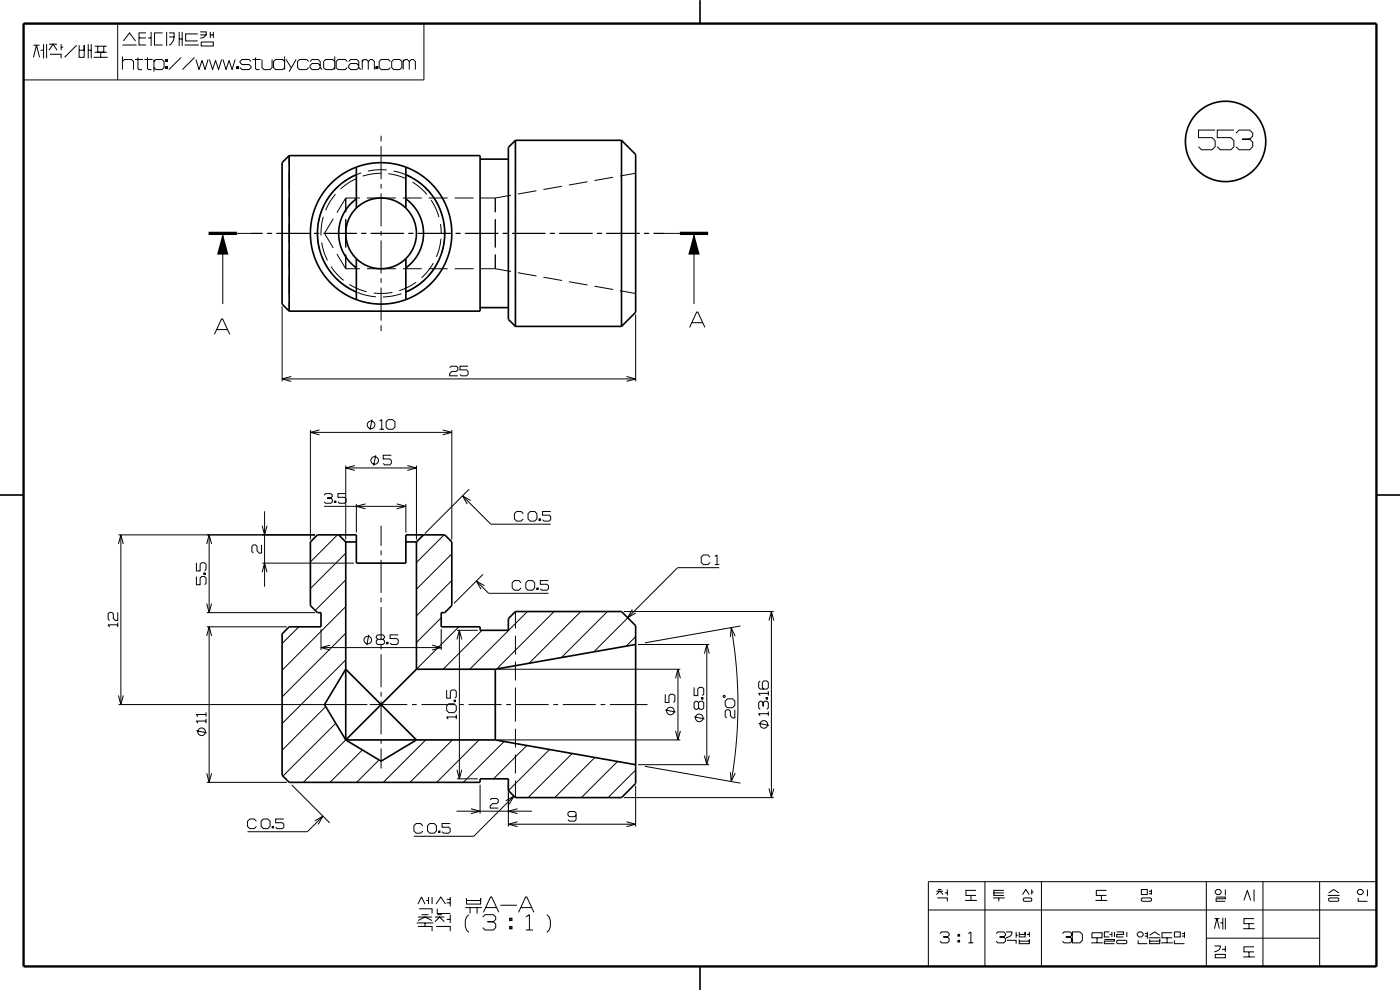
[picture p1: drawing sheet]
<svg xmlns="http://www.w3.org/2000/svg" width="297mm" height="210mm" viewBox="0 0 297 210" stroke-linecap="round" stroke-linejoin="round" font-family="sans-serif">
<g fill="none" stroke="#000" stroke-width=".21">
<path d="M5 5h84.9v12h-84.9zM7.1 12.2l.6-2.6 .7 2.6M7.1 9.6h1.3M8.6 10.7h.6M9.2 9.4v3M9.9 9.4v3M10.4 10.7l.9-1.3 .8 1.3M10.4 9.4h1.7M10.6 11.5h2.4v.9M13 9.4v1.3M13 10h.4M16.3 9.6l-2.6 2.6"/>
<path d="M16.8 9.6v2.6h1.1v-2.6v1.1h-1.1M18.7 10.7h.7M18.7 9.4v3M19.4 9.4v3M19.9 12.2h3M20.1 9.8h2.6M20.1 11.1h2.6M20.7 9.8v1.3h1.3v-1.3M21.4 11.1v1.1M25 5v12M26 13l.4-.4h1.5l.4 .4v1.8M26 9.5h3"/>
<path d="M26 12v2.8M26.2 8.7l1.3-1.7 1.3 1.7M28.6 12.6h1.7M29.3 12.2v2.3l.2 .3h.6M29.5 8.1h1.5M30.6 12.6h1.8M31 7h-1.5v2.5h1.5M31.3 12.2v2.3l.2 .3h.6M31.4 8.1h.7M32.1 6.8v3M32.7 13l.4-.4h1.3l.4 .4v1.3l-.4 .5h-1.3l-.4-.5M32.7 12.6v2.6"/>
<path d="M34.5 7h-1.7v2.5h1.7M35.1 14.1h.4v.4h-.4zM35.1 12.6h.4v.4h-.4zM35.3 12.6v.4M35.3 14.1v.4M35.4 6.8v3M35.9 7h1a2.26 2.26 0 0 1-1 2.5M35.9 7.8h1M38 6.8v3M38 8.3h.7M38.4 12.2l-2.6 2.6M38.7 6.8v3"/>
<path d="M39.2 9.5h3M41.3 12.2l-2.6 2.6M41.6 12.6l.6 2.2 .7-2 .6 2 .6-2.2M42 7.2h-2.6v1.5h2.6M42.5 6.8h1.3a1.12 1.12 0 0 1-1.3 1.3M42.5 7.4h1.3M42.7 8.9h2.6v.9h-2.6zM44.4 12.6l.7 2.2 .6-2 .7 2 .6-2.2M44.6 6.8v1.3M44.6 7.4h.7M45.3 6.8v1.3M47.3 12.6l.7 2.2 .6-2 .6 2 .7-2.2"/>
<path d="M50.2 14.1h.4v.4h-.4zM50.4 14.1v.4M53.3 13l-.5-.4h-1.5l-.4 .4v.3l.4 .4h1.5l.5 .4v.2l-.5 .5h-1.5l-.4-.5M53.6 12.6h1.7M54.2 12.2v2.3l.2 .3h.7M55.6 12.6v1.7l.4 .5h1.3l.4-.5v-1.7M60.4 13l-.4-.4h-1.5l-.5 .4v1.3l.5 .5h1.5l.4-.5M60.4 12v2.8M60.7 12.6l1.1 1.7M62.8 12.6l-1.5 2.6M65.5 13l-.4-.4h-1.5l-.5 .4v1.3l.5 .5h1.5l.4-.5M65.8 13l.4-.4h1.3l.4 .4v1.3l.5 .5"/>
<path d="M67.9 13.9l-.4-.4h-1.3l-.4 .4v.4l.4 .5h1.3l.4-.5M71 13l-.4-.4h-1.5l-.4 .4v1.3l.4 .5h1.5l.4-.5M71 12v2.8M73.7 13l-.5-.4h-1.5l-.4 .4v1.3l.4 .5h1.5l.5-.5M74 13l.4-.4h1.3l.4 .4v1.3l.4 .5M76.1 13.9l-.4-.4h-1.3l-.4 .4v.4l.4 .5h1.3l.4-.5M76.8 13l.5-.4h.4l.4 .4v1.8M76.8 12.6v2.2M78.1 13l.5-.4h.4l.4 .4v1.8M79.7 14.1h.4v.4h-.4zM79.9 14.1v.4M82.8 13l-.4-.4h-1.5l-.5 .4v1.3l.5 .5h1.5l.4-.5"/>
<path d="M83.5 12.6h1.3l.4 .4v1.3l-.4 .5h-1.3l-.4-.5v-1.3zM85.5 13l.5-.4h.4l.4 .4v1.8M85.5 12.6v2.2M86.8 13l.5-.4h.4l.4 .4v1.8M61.3 33v2M61.3 36.5v4M71.9 39.4l-1.4 1.4-1.2 1.7M75.5 37.9l-1.7 1-1.6 1.2M76.6 36.7l-1.8 .7-1.7 1.1M80.8 28.8v1.2M80.8 31v7M80.8 39v1"/>
<path d="M80.9 36.8l-1.8 .1-2.2 .5M82.1 36.1l-2-.1-2 .3M82.4 36.8l1.9 .4 1.9 .7M83.5 36.3l2 .5 1.8 .8M87.5 38.6l1.6 1.2 1.5 1.4M88.6 38.4l1.5 1.3 1.4 1.5M109.3 29.8v3.6M109.3 34.9v4M119.2 39.5l-3.9 .7M124.6 38.6l-3.9 .7M130.1 37.6l-4 .7M131.8 29.8v3.6"/>
<path d="M131.8 34.9v4M134.8 36.8l-3.3 .5M257.8 27.6h-3.6v1.6h2.9l.7 .6v1.3l-.7 .7h-2.2l-.7-.7M261.8 27.6h-3.6v1.6h2.9l.7 .6v1.3l-.7 .7h-2.2l-.7-.7M262.2 28.2l.7-.6h2.2l.7 .6v.7l-.7 .6h-1.6h1.6l.7 .7v.9l-.7 .7h-2.2l-.7-.7M47.3 49.5v15M50.3 49.5h5.4M56.6 49.5h1.1M58.6 49.5h7.1M61.3 42v4M61.3 47.5v4M61.3 53v4"/>
<path d="M61.3 58.5v4M66.6 49.5h1.1M67.4 49.1v2l.4 2M68.2 51.4l.5 2 .8 1.8M68.3 54.5l.9 1.8 1.1 1.6M68.6 46l-.4 2-.1 1.9M68.6 49.5h7.1M68.6 43.8l-.7 1.8-.4 2M70.2 56.5l1.2 1.6 1.5 1.4M70.7 46.4l-1.9 3.1 1.9 3.1M71.2 41.2l-1.2 1.6-.9 1.8M71.3 59l1.5 1.3 1.7 1.1"/>
<path d="M71.5 53.9l1.8 3.1M73.3 42v3M73.3 46.5v6M73.3 54v3M73.3 42h3M73.3 57h3M73.3 42l-1.8 3.1M76.6 49.5h1.1M77.8 42h6.2M77.8 57h6.2M78.6 49.5h7.1M80.8 41v7"/>
<path d="M80.8 49v1M80.8 51v7M80.8 59v1M85.5 42h4M85.5 57h4M86.6 49.5h1.1M88.3 59.9l-1.7 1-1.9 .8M88.6 49.5h7.1M89.9 59.5l-1.6 1.3-1.8 .9M91 42h4M91 57h4M91.5 42.4l.9 1.8 .7 1.8"/>
<path d="M91.9 55.8l-1.1 1.7-1.4 1.4M92.3 42.4l.9 1.8 .7 1.8M93.1 55.1l-1 1.8-1.2 1.6M93.4 47.5l.2 2.1M93.5 50.6l-.3 2.2-.6 1.7M94.2 47.5l.1 2M94.3 49.8l-.2 2-.4 2M96.5 42h4M96.5 57h4M96.6 49.5h1.1M98.6 49.5h7.1M102 42h3.1"/>
<path d="M102 57h3.1M105.1 42v3M105.1 46.5v6M105.1 54v3M105.1 57l3.3 .6M106.6 49.5h1.1M108.4 41.4l-3.3 .6M108.6 49.5h7.1M109.3 40.4v4M109.3 45.9v7.2M109.3 54.6v4M109.9 57.8l3.9 .7"/>
<path d="M113.8 40.5l-3.9 .7M115.3 58.8l3.9 .7M116.6 49.5h1.1M118.6 49.5h7.1M120.7 59.8l3.9 .7M126.6 49.5h1.1M128.6 49.5h7.1M131.8 40.4v4M131.8 45.9v7.2M131.8 54.6v4M136.6 49.5h1.1M138.6 49.5h5.6"/>
<path d="M147.2 49.5v15M45.5 70.9l1.5-3.2h.2l1.5 3.2M46 69.9h2.2M59.8 65v15.9M61.3 64v2M61.8 79.9l-2 .5 2 .5M74.1 60.3l1.8 1 1.9 .6M75.9 62l1.9 .6 1.9 .4M80.8 61v7M80.8 69v1.2M83.3 62l-2 .2h-2M85.2 62.3l-2 .5-2 .2"/>
<path d="M95.4 78l.3-.3h1.1l.3 .3v.5l-.3 .3h-.9l-.5 .5v.4h1.7M99.3 77.7h-1.7v.8h1.4l.3 .3v.6l-.3 .3h-1.1l-.3-.3M109.3 60.1v4M109.3 65.6v3.6M126.1 60.7l4 .7M131.5 61.7l3.3 .6M131.8 60.1v4M131.8 65.6v3.6M132.9 79.9l1.9 .5-1.9 .5M134.8 66.7v14.2M146.3 69.5l1.5-3.3h.2l1.5 3.3M146.8 68.5h2.2"/>
<path d="M59.8 80.4h75M65.8 91.2v23.3M65.8 91.7h30M67.8 91.2l-2 .5 2 .5M73.3 98.8v15.7M73.3 99.3h15M75.3 98.7l-2 .6 2 .5M78.9 89l-.4 2.2M79.7 96.6l-.4 2.2M80.5 89.3l.5-.3v2.1M80.5 91.1h1M82.4 89h.9l.5 .5v1.1l-.5 .5h-.9l-.5-.5v-1.1z"/>
<path d="M83 96.6h-1.7v.8h1.4l.3 .3v.6l-.3 .3h-1.1l-.3-.3M86.4 98.7l1.9 .6-1.9 .5M88.3 98.8v15.7M93.9 91.2l1.9 .5-1.9 .5M95.8 91.2v23.3M25.1 115.4l.5-1.9 .6 1.9M25.1 113.5h41.7M25.6 113.5v36M41.7 119.4v1.7h.8v-1.4l.3-.3h.6l.3 .3v1.1l-.3 .3M43.9 115.4l.5-1.9 .5 1.9M44.4 113.5v16.5M55.5 115.6v1.7h-.5l-.5-.4v-1l-.3-.3h-.5l-.3 .3v1.1l.3 .3"/>
<path d="M55.6 111.5l.5 2 .5-2M55.6 119.5h19.5M56.1 108.5v16M68.8 105l.3-.3h1.1l.3 .3v.3l-.3 .3h-.8h.8l.3 .4v.4l-.3 .4h-1.1l-.3-.4M68.8 107.4h17.3M70.9 106.3h.4v.3h-.4zM71.1 106.3v.3M71.6 113.5l-5.8 5.7M73.3 117.4l-7.5 7.5M73.4 104.7h-1.7v.8h1.4l.3 .3v.6l-.3 .4h-1.1l-.3-.4M75.6 106.9v6.1M77.5 106.9l-1.9 .5 1.9 .5"/>
<path d="M80.8 111.5v4.3M80.8 116.8v1M80.8 118.8v7M84.2 106.9l1.9 .5-1.9 .5M86.1 106.9v6.1M94.2 113.5l-5.9 5.8M95.8 117.5l-7.5 7.5M98.1 105.2l6 6h12.7M99.5 103.8l-9.4 9.4M99.9 106.2l-1.8-1 1 1.7M111 109l-.5-.5h-.9l-.5 .5v1.1l.5 .4h.9l.5-.4M112.5 108.5h.9l.5 .5v1.1l-.5 .4h-.9l-.5-.4v-1.1z"/>
<path d="M114.3 110.1h.4v.3h-.4zM114.5 110.1v.3M116.8 108.5h-1.7v.8h1.4l.3 .3v.6l-.3 .3h-1.1l-.3-.3M150.6 118.2l-.4-.5h-1l-.4 .5v1.1l.4 .5h1l.4-.5M151.6 118l.5-.3v2.1M151.6 119.8h1M25 129.9v1.7h-.5l-.5-.4v-1l-.3-.3h-.4l-.4 .3v1.1l.4 .3M25 132.5h-2.1l.4 .5M25 132.1v.9M41.7 122.3v1.7h.8v-1.4l.3-.3h.6l.3 .3v1.1l-.3 .3M43.2 121.5h.4v.4h-.4zM43.2 121.7h.4"/>
<path d="M43.9 134.9l.5-1.9 .5 1.9M43.9 128l.5 2 .5-2M43.9 133h16.9M43.9 130h22.9M44.4 133v33M55.6 121.4l.5-1.9 .5 1.9M63.4 133l-3.6 3.5M68.1 133.5v4.4M68.1 137.4h25.5M70 136.8l-1.9 .6 1.9 .5M73.3 140l-13.5 13.5M73.3 134.3l-13.5 13.5"/>
<path d="M73.3 128.7l-13.5 13.5M73.3 123l-6.4 6.5M78.2 134.7l-.4 2.2M79.8 135l.3-.3h1.1l.4 .3v.3l-.4 .3h-1.1l-.3-.3zM80.1 135.6l-.3 .3v.5l.3 .3h1.1l.4-.3v-.5l-.4-.3M80.8 126.8v1M80.8 128.8v7M80.8 136.8v1M80.8 138.8v7M82 136.2h.3v.4h-.3zM82.2 136.2v.4M84.5 134.7h-1.7v.8h1.4l.3 .3v.6l-.3 .3h-1.1l-.3-.3"/>
<path d="M91.7 136.8l1.9 .6-1.9 .5M93.6 131l-5.3 5.3M93.6 133.5v4.4M95.8 123.1l-7.5 7.5M96.9 135.6l.6-1.9 .5 1.9M97 133.7h4.3M97.3 133l-9 9M97.5 133.7v31.5M101.1 123.2l2.6 2.7h12.6M102.3 133.7l-8.3 8.3M102.5 121.8l-6.2 6.2M102.8 124.3l-1.7-1.1 1 1.8"/>
<path d="M109.3 129.7v3.6M109.3 134.8v4M110.5 123.6l-.4-.4h-1l-.4 .4v1.1l.4 .5h1l.4-.5M111.9 129.7l-12.2 12.3M112 123.2h1l.4 .4v1.1l-.4 .5h-1l-.5-.5v-1.1zM113.9 124.7h.3v.3h-.3zM114 124.7v.3M116.3 123.2h-1.7v.7h1.4l.3 .4v.6l-.3 .3h-1.1l-.3-.3M117.6 129.7l-12.2 12.2M123.2 129.7l-11 11M128.9 129.7l-9.8 9.8M132.3 129.7h31.8"/>
<path d="M134.2 129.3l-1 1.7 1.7-1M134.8 135.1l-2 2M135.3 136.7h15.1M149.4 138.6l.5-1.9 .6 1.9M149.9 136.7v25.5M152.6 120.4h-8.8l-17.8 17.9M155.1 133.1l1.1 8 .3 8.3-.3 8.7-1.1 7.7M156 134.9l-.9-1.8-.2 2M157.1 132.8l-20.3 3.6M163.1 131.7l.5-2 .6 2M163.6 129.7v39.5M25.1 147.5l.5 2 .6-2"/>
<path d="M25.1 149.5h52.8M41.7 155l2.2 .4M43.7 152.9h-2l.3 .5M43.7 151.1v.9M43.7 152.5v.9M43.7 151.6h-2l.3 .4M69.1 149.9l-9.3 9.2M71.2 153.4l-11.2 11.2M73.3 157l-9 9M76.9 159.1l-6.9 6.9M78.4 149.5h8M80.8 146.8v1"/>
<path d="M80.8 148.8v7M80.8 156.8v1M80.8 158.8v4.2M87.4 149.5h1M89.4 149.5h7M90.3 157l-9 9M94.8 149.8l.4-.5h1.1l.5 .5v.9l-.5 .5h-1.1l-.4-.5zM94.8 146.4v1.7h.7v-1.4l.4-.3h.6l.3 .3v1.1l-.3 .3M96 157l-9 9M96.3 148.5h.3v.3h-.3zM96.3 148.7h.3M96.8 152.1h-2l.3 .5"/>
<path d="M96.8 151.6v1M97.4 149.5h1M99.4 149.5h7M101.6 157l-9 9M105.6 157h38.7M105.6 142h38.7M107 157.3l-8.7 8.7M107.4 149.5h1M109.3 140.3v4M109.3 145.8v7.3M109.3 154.6v4M109.4 149.5h7"/>
<path d="M111.8 158.1l-7.1 7.1M116.6 159l-8.7 8.7M117.4 149.5h1M119.4 149.5h7M121.4 159.8l-9.4 9.4M127.4 149.5h1M129.4 149.5h8M141.1 147.3v1.7h.8v-1.4l.3-.3h.7l.3 .3v1.1l-.3 .3M141.1 150.6l2.2 .4M143.3 143.9l.5-1.9 .5 1.9M143.3 155l.5 2 .5-2M143.8 142v15"/>
<path d="M147.2 149.1l.4-.4h.3l.3 .4v1.1l-.3 .3h-.3l-.4-.3zM147.2 145.8v1.8h.8v-1.5l.4-.3h.6l.3 .3v1.1l-.3 .4M147.2 152.1l2.2 .4M148.2 149.1l.3-.4h.5l.3 .4v1.1l-.3 .3h-.5l-.3-.3M148.8 148h.3v.3h-.3zM148.8 148.1h.3M153.4 147.6l.3-.1 .1 .3-.2 .1zM153.8 148.7l.5-.5h1.1l.5 .5v1l-.5 .4h-1.1l-.5-.4zM155.9 150.6v1.7h-.5l-.5-.5v-.9l-.3-.3h-.4l-.4 .3v1.1l.4 .3M160.9 153.4l2.2 .5M161.3 150.5l-.4-.3v-1.1l.4-.4h.3l.3 .4v.7v-.7l.3-.4h.5l.3 .4v1.1l-.3 .3M161.3 144.4l-.4 .4v1.1l.4 .3h1.4l.3-.3v-1.1l-.3-.4h-.7l-.3 .4v1.1l.3 .3"/>
<path d="M162.5 148h.3v.3h-.3zM162.5 148.1h.3M163 151.4h-2.1l.4 .5M163 146.6v1M163 150.9v1M163 147.1h-2.1l.4 .5M43.9 164l.5 2 .5-2M43.9 166h16.9M54.4 174.2l-.5-.5h-.9l-.5 .5v1.1l.5 .5h.9l.5-.5M55.4 174.2l.5-.5h.9l.5 .5v1.1l-.5 .5h-.9l-.5-.5zM57.7 175.3h.3v.3h-.3zM57.9 175.3v.3"/>
<path d="M60.2 173.7h-1.7v.8h1.4l.3 .3v.7l-.3 .3h-1.1l-.3-.3M61.9 166.5l8 8M66.8 174.1l1.7-1-1 1.8M68.5 173.1l-3.3 3.3h-12.7M80.4 161.2l-4.7 4.8M89.7 175.2l-.5-.5h-.9l-.5 .5v1.1l.5 .4h.9l.5-.4M91.2 174.7h.9l.5 .5v1.1l-.5 .4h-.9l-.5-.4v-1.1zM93 176.3h.3v.3h-.3zM93.2 176.3v.3M95.5 174.7h-1.7v.8h1.4l.3 .3v.6l-.3 .3h-1.1l-.3-.3M96.8 172.1h16M96.9 163.3l.6 1.9 .5-1.9"/>
<path d="M97 165.2h4.3M99.9 171.6l1.9 .5-1.9 .5M101.8 166.5v6.1M104 169.7l.3-.3h1.1l.3 .3v.5l-.3 .3h-.9l-.5 .4v.5h1.7M107.3 169.9l1.7-1-1 1.7M107.8 165.7v9.6M107.8 174.8h27M109 168.9l-8.5 8.5h-12.7M109.3 160.1v4M109.3 165.6v3.6M109.8 174.3l-2 .5 2 .6M109.8 171.6l-2 .5 2 .5"/>
<path d="M122.2 172.9l-.3 .3h-1.1l-.3-.3v-.5l.3-.3h1.1l.3 .3v1.5l-.3 .3h-1.1l-.3-.3M126.2 160.7l-8.5 8.5M131 161.5l-7.7 7.7M132.3 169.2h31.8M132.9 174.3l1.9 .5-1.9 .6M134.8 163.3l-5.8 5.9M134.8 166.7v8.6M135.3 162.2h15.1M136.8 162.6l20.3 3.5M149.4 160.3l.5 1.9 .6-1.9M154.9 163.8l.2 2 .9-1.8M163.1 167.3l.5 1.9 .6-1.9"/>
<path d="M88.4 195.8h3.5M88.7 191.8l.7-1.5 .8 1.5M88.7 196.5h3v1M88.7 195.3l1.5-.8 1.5 .8M88.7 194.5h3M88.9 192.8h2.8v1M89.4 194h1.5M90.2 195.8v.7M90.4 191h.5M90.9 190.3v1.5M91.7 190.3v1.5M92.3 195.5l1-1 1 1"/>
<path d="M92.3 194.5h2M92.5 191.8l1-1.5 1 1.5M92.5 196.5h3v1M92.8 192.8v1h2.7M92.8 194h1M94.8 190.8h.7M94.8 191.5h.7M94.8 195h.7M95.5 190.3v2M95.5 194v1.8M98.7 192.5h3.5M99 190.5v1.3h3v-1.3v.5h-3"/>
<path d="M99.5 194a2.53 2.53 0 0 0 0 3.8M99.7 192.5v1.3M101.2 192.5v1.3M102.4 194.5l.5-.5h1.8l.5 .5v.5l-.5 .5h-1.3h1.3l.5 .5v.8l-.5 .5h-1.8l-.5-.5M102.6 193.5l1.5-3.2h.2l1.5 3.2M103.1 192.5h2.2M106.2 192h3.5M108.1 196.5h.5v.5h-.5zM108.1 194.8h.5v.5h-.5zM108.4 194.8v.5M108.4 196.5v.5M110 193.5l1.5-3.2h.3l1.5 3.2"/>
<path d="M110.5 192.5h2.3M111.6 194.5l.7-.5v3.3M111.6 197.3h1.5M116 194a2.53 2.53 0 0 1 0 3.8M196.9 187h95.1v18h-95.1zM196.9 193h95.1M198.6 189.8l.8-.8 .7 .8M198.6 189h1.5M198.8 190.5h2.2v.7M199 188.7h.7M199.4 198l.3-.3h1.3l.4 .3v.4l-.4 .3h-.9h.9l.4 .4v.5l-.4 .4h-1.3l-.3-.4M200.4 189.4h.6"/>
<path d="M201 188.7v1.2M203.2 199.5h.4v.3h-.4zM203.2 198.2h.4v.4h-.4zM203.4 198.2v.4M203.4 199.5v.3M204.7 191h2.5M205.4 198l.6-.3v2.3M206 189.9v1.1M207.1 188.9h-2.2v1h2.2M208.9 187v18M210.6 190.5h2.5M210.8 189.4h2.2"/>
<path d="M211.3 198l.4-.3h1.2l.4 .3v.4l-.4 .3h-.9h.9l.4 .4v.5l-.4 .4h-1.2l-.4-.4M211.9 190.5v.7M213 188.9h-2.2v1h2.2M213.4 197.7h1.3a1.16 1.16 0 0 1-1.3 1.2M213.6 199.5h2v.7M215.6 197.7v1.2M215.6 198.4h.3M216.2 199.3v.9h2.2v-.9v.3h-2.2M216.2 197.7v1h1.3v-1v.5h-1.3M216.9 189.8l.7-1.1 .7 1.1M217.1 190.7l.2-.2h1.4l.2 .2v.3l-.2 .2h-1.4l-.2-.2zM217.8 198.2h.6"/>
<path d="M218.4 197.7v1M218.9 189.2h.3M218.9 188.7v1.1M220.9 187v18M225.4 198l.3-.3h1.3l.4 .3v.4l-.4 .3h-.9h.9l.4 .4v.5l-.4 .4h-1.3l-.3-.4M227.5 197.7h1.6l.5 .5v1.3l-.5 .5h-1.6zM231.7 197.9h2.1v1h-2.1zM232.4 191h2.5M232.7 198.9v1.1M233.6 189.9v1.1M234.3 199.3h2.1v.3h-2.1v.6h2.1M234.7 188.9h-2.1v1h2.1"/>
<path d="M235.4 197.7h-1.1v1h1.1M235.4 198.2h.5M235.9 197.7v1M236.4 197.7v1M236.9 199.6l.2-.1h1.8l.1 .1v.4l-.1 .2h-1.8l-.2-.2zM236.9 197.7h1.4v.5h-1.4v.5h1.4M239 197.7v1M241.3 198l.3-.3h.6l.3 .3v.4l-.3 .3h-.6l-.3-.3zM241.4 199.5v.7h2M242.1 188.7h1.3v1.1h-1.3zM242.3 190.5h1.8l.2 .2v.3l-.2 .2h-1.8l-.2-.2v-.3zM242.9 198h.5"/>
<path d="M242.9 198.6h.5M243.4 197.7v1.4M243.7 198.9h2.5M243.7 189h.6M243.7 189.6h.6M243.9 199.3v.9h2.1v-.9v.3h-2.1M243.9 198.4l1.1-.7 1 .7M244.3 188.7v1.1M247.6 198.9v1.1M248.7 197.9h-2.2v1h2.2M249.1 199.5v.7h2.2M249.1 197.7h1.3v1h-1.3z"/>
<path d="M250.7 198h.6M250.7 198.6h.6M251.3 197.7v1.2M255.9 199h24.1M255.9 187v18M257.6 197l.6-2.1 .5 2.1M257.6 194.9h1.1M258 190.3h1.9v.4h-1.9v.5h1.9M258.2 188.7h.5l.4 .3v.4l-.4 .4h-.5l-.4-.4v-.4zM258.9 195.8h.5M259.4 194.7v2.5M259.9 188.7v1.2"/>
<path d="M259.9 194.7v2.5M263.7 197h2.5M263.9 191l.7-2.1 .7 2.1M265 195.9v1.1M266 194.9h-2.1v1h2.1M266 188.7v2.5M267.9 187v18M280 187v18M281.7 189.9h2.5M281.9 189.4l1-.7 1.1 .7M282 190.5h1.8l.2 .2v.3l-.2 .2h-1.8l-.1-.2v-.3zM288.1 190.5v.7h2"/>
<path d="M288.3 188.7h.5l.4 .3v.4l-.4 .4h-.5l-.3-.4v-.4zM290.1 188.7v1.4M205.4 200h1.1M231.5 200h2.5M246.3 200h2.5M257.6 200.7h1.3a1.17 1.17 0 0 1-1.3 1.2M257.8 202.4h2.1v.8h-2.1zM259.2 201.4h.7M259.9 200.7v1.2M263.7 203h2.5M265 201.9v1.1M266 200.8h-2.1v1.1h2.1"/>
<circle cx="78.7" cy="90.1" r=".81"/>
<circle cx="79.5" cy="97.7" r=".8"/>
<circle cx="78" cy="135.8" r=".8"/>
<circle cx="42.8" cy="155.2" r=".8"/>
<circle cx="142.2" cy="150.8" r=".8"/>
<circle cx="148.3" cy="152.3" r=".8"/>
<circle cx="162" cy="153.7" r=".8"/>
</g>
<g fill="none" stroke="#000" stroke-width=".35">
<path d="M148.5 0v5M61.3 33h40.5v33h-40.5M61.3 33v33M61.3 33l-1.5 1.5v30l1.5 1.5M75.6 35.5l-2 .9-1.9 1.2-1.7 1.5-1.4 1.8-1.3 2.1-.7 1.9-.6 2.4-.2 2.3 .2 2.2 .5 2.2 .9 2.1 1.1 1.9 1.4 1.8 1.9 1.6 1.8 1.3 2 .9M75.6 35.5l2.6-.8 2.5-.2 2.7 .2 2.7 .8M75.6 37.1l-1.8 .9-1.4 1-1.6 1.5-1.1 1.4-1 1.7-.7 1.9-.5 1.9-.2 2 .2 1.8 .3 1.9 .7 1.9 1 1.8 1.2 1.6 1.4 1.4 1.6 1.2 1.9 .9M75.6 35.5v8.6M86.1 35.5l2.2 1 1.6 1.1 1.7 1.5 1.5 1.7 1.2 2.1 .9 2.1 .5 2.5 .1 2-.1 2.2-.5 2.2-.9 2.3-1.2 1.9-1.4 1.8-1.7 1.5-1.9 1.2-2 1M86.1 37.1l1.9 .9 1.4 1.1 1.5 1.3 1.2 1.6 1 1.8 .6 1.6 .5 1.9 .1 2-.1 2-.3 1.7-.7 1.9-1.1 2-1.2 1.6-1.4 1.4-1.6 1.1-1.8 .9M86.1 35.5v8.6M101.8 33.8h6"/>
<path d="M109.3 29.8v39.4M109.3 29.8l-1.5 1.5v36.4l1.5 1.5M109.3 29.8h22.5M131.8 29.8l3 3v33.4l-3 3M131.8 29.8v39.4M75.6 44.1a7.5 7.5 0 0 1 10.5 0M75.6 44.1a7.5 7.5 0 0 0 0 10.8M75.6 42.2a9 9 0 0 0 0 14.6M75.6 54.9a7.5 7.5 0 0 0 10.5 0M75.6 54.9v8.7M86.1 44.1a7.5 7.5 0 0 1 0 10.8M86.1 42.2a9 9 0 0 1 0 14.6"/>
<path d="M86.1 54.9v8.7M75.6 63.6l2.6 .7 2.5 .2 2.8-.2 2.6-.7M101.8 65.3h6M109.3 69.2h22.5M0 105h5M65.8 115l1.5-1.5h8.3v6h10.5v-6h8.2l1.5 1.5v13.5l-1.5 1.5h-.7v3h8.2v.7h6v-2.5l1.5-1.5h22.5l3 3v33.5l-3 3h-22.5l-1.5-1.5v-2.5h-6v.8h-40.5l-1.5-1.5v-30l1.5-1.5h6.8v-3h-.8l-1.5-1.5zM71.8 113.5l1.5 1.5M73.3 115h2.3M73.3 115v42M86.1 115h2.2M88.3 115v27M89.8 113.5l-1.5 1.5"/>
<path d="M292 105h5M134.8 136.7l-29.7 5.3M73.3 142l15 15-7.5 4.5-7.5-4.5-4.5-7.5zM73.3 157h31.8M88.3 142l-15 15M88.3 142h16.8M105.1 142v15M105.1 157l29.7 5.2M148.5 205v5"/>
<circle cx="260" cy="30" r="8.5"/>
</g>
<path d="M5 5h287v200h-287z" fill="none" stroke="#000" stroke-width=".5"/>
<path d="M44.3 49.5h6M144.2 49.5h6" fill="none" stroke="#000" stroke-width=".7" stroke-linecap="butt"/>
<g fill="#000">
<path d="M47.3 49.5l1.2 4.5h-2.5z" fill-rule="evenodd"/>
<path d="M147.2 49.5l1.2 4.5h-2.4z" fill-rule="evenodd"/>
</g>
</svg>
